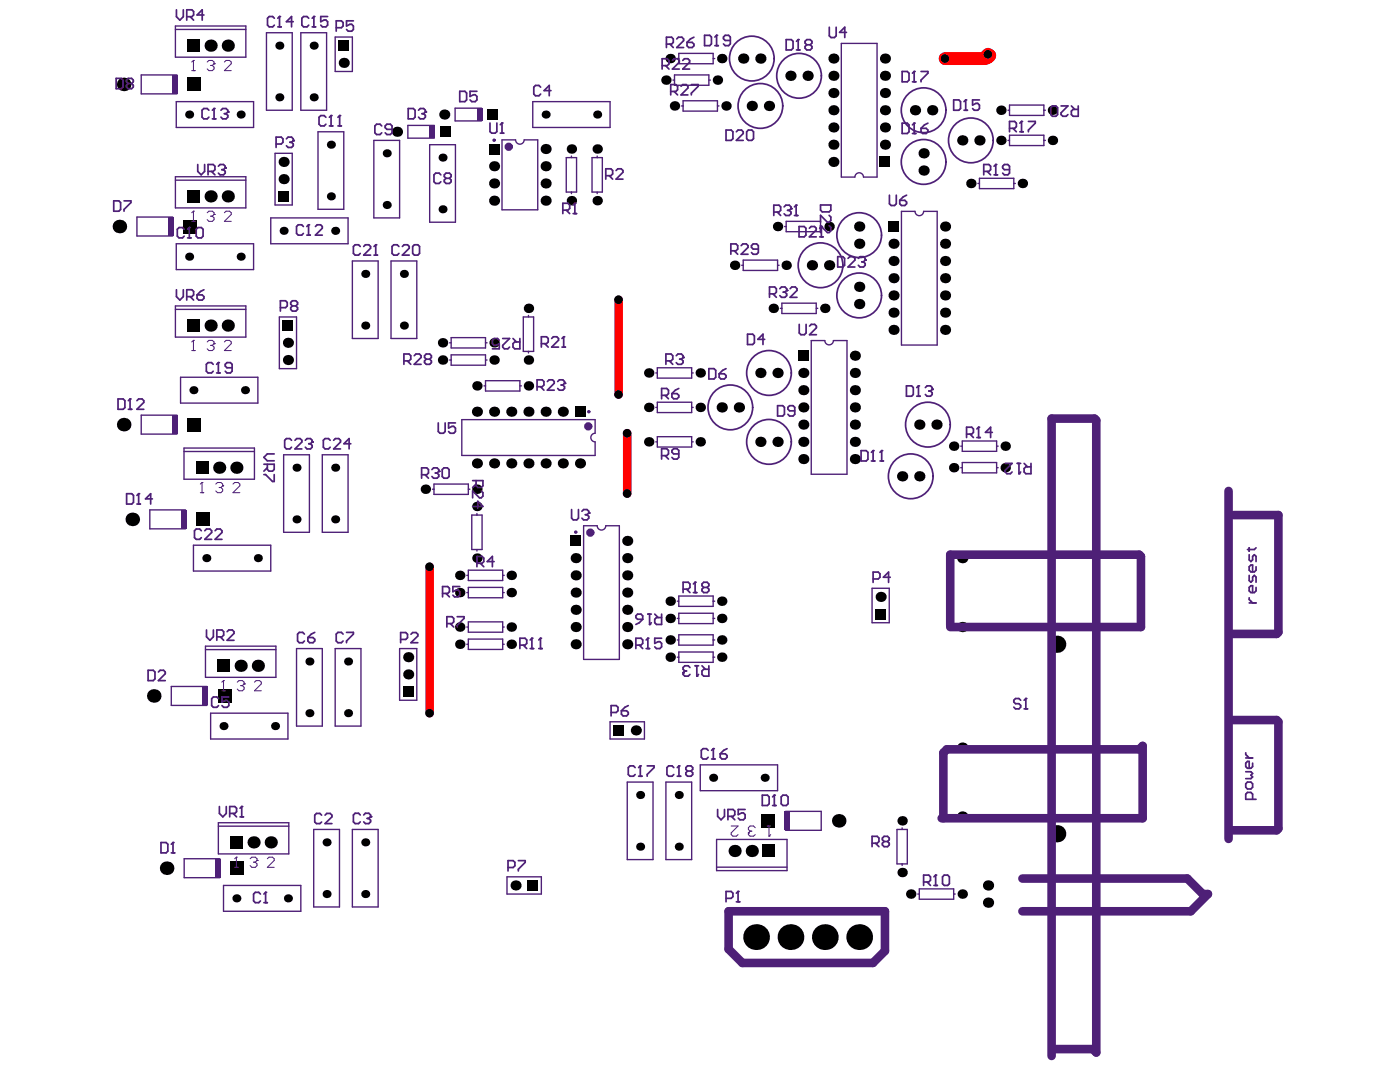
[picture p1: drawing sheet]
<svg xmlns="http://www.w3.org/2000/svg" width="271mm" height="207mm" viewBox="0 0 271 207" stroke-linecap="round" stroke-linejoin="round" font-family="sans-serif">
<path d="M119.7 58v18.3M121.4 83.8v11.6M83.2 109.6v28.3" fill="none" stroke="#f00" stroke-width="1.7"/>
<path d="M182.9 11.3h7.5M191.2 10.5l-.8 .8M191.5 10.8l-.6 .4-.7 .1M191.5 10.7a1.46 1.46 0 0 1-1.1 .6" fill="none" stroke="#f00" stroke-width="2.5"/>
<g fill="#000">
<circle cx="23.9" cy="16.3" r="1.31"/>
<circle cx="40.8" cy="8.8" r="1.18"/>
<circle cx="44.1" cy="8.8" r="1.18"/>
<circle cx="54.1" cy="8.8" r=".78"/>
<circle cx="54.1" cy="18.8" r=".78"/>
<circle cx="60.7" cy="8.8" r=".78"/>
<circle cx="60.7" cy="18.8" r=".78"/>
<circle cx="66.5" cy="12.2" r=".98"/>
<circle cx="128.9" cy="15.5" r=".91"/>
<circle cx="129.7" cy="11.3" r=".91"/>
<circle cx="138.8" cy="15.5" r=".91"/>
<circle cx="139.7" cy="11.3" r=".91"/>
<circle cx="143.8" cy="11.3" r="1"/>
<circle cx="147.2" cy="11.3" r="1"/>
<circle cx="153" cy="14.7" r="1"/>
<circle cx="156.3" cy="14.7" r="1"/>
<circle cx="161.3" cy="18" r=".98"/>
<circle cx="161.3" cy="14.7" r=".98"/>
<circle cx="161.3" cy="11.3" r=".98"/>
<circle cx="171.3" cy="18" r=".98"/>
<circle cx="171.3" cy="11.3" r=".98"/>
<circle cx="171.3" cy="14.7" r=".98"/>
<circle cx="182.9" cy="11.3" r=".83"/>
<circle cx="191.2" cy="10.5" r=".83"/>
<circle cx="36.6" cy="22.1" r=".78"/>
<circle cx="40.8" cy="38" r="1.18"/>
<circle cx="44.1" cy="38" r="1.18"/>
<circle cx="46.6" cy="22.1" r=".78"/>
<circle cx="54.9" cy="31.3" r=".98"/>
<circle cx="54.9" cy="34.6" r=".98"/>
<circle cx="64" cy="38" r=".78"/>
<circle cx="64" cy="28" r=".78"/>
<circle cx="74.8" cy="39.6" r=".78"/>
<circle cx="74.8" cy="29.6" r=".78"/>
<circle cx="76.8" cy="25.5" r=".98"/>
<circle cx="85.6" cy="30.5" r=".78"/>
<circle cx="86" cy="22.1" r=".98"/>
<circle cx="95.6" cy="38.8" r=".98"/>
<circle cx="95.6" cy="35.5" r=".98"/>
<circle cx="95.6" cy="32.1" r=".98"/>
<circle cx="105.6" cy="22.1" r=".78"/>
<circle cx="105.6" cy="38.8" r=".98"/>
<circle cx="105.6" cy="32.1" r=".98"/>
<circle cx="105.6" cy="35.5" r=".98"/>
<circle cx="105.6" cy="28.8" r=".98"/>
<circle cx="110.6" cy="28.8" r=".91"/>
<circle cx="110.6" cy="38.8" r=".91"/>
<circle cx="115.6" cy="28.8" r=".91"/>
<circle cx="115.6" cy="22.1" r=".78"/>
<circle cx="115.6" cy="38.8" r=".91"/>
<circle cx="130.5" cy="20.5" r=".91"/>
<circle cx="140.5" cy="20.5" r=".91"/>
<circle cx="145.5" cy="20.5" r="1"/>
<circle cx="148.8" cy="20.5" r="1"/>
<circle cx="161.3" cy="31.3" r=".98"/>
<circle cx="161.3" cy="28" r=".98"/>
<circle cx="161.3" cy="24.6" r=".98"/>
<circle cx="161.3" cy="21.3" r=".98"/>
<circle cx="171.3" cy="28" r=".98"/>
<circle cx="171.3" cy="21.3" r=".98"/>
<circle cx="171.3" cy="24.6" r=".98"/>
<circle cx="177.1" cy="21.3" r="1"/>
<circle cx="178.7" cy="29.6" r="1"/>
<circle cx="178.7" cy="33" r="1"/>
<circle cx="180.4" cy="21.3" r="1"/>
<circle cx="186.2" cy="27.1" r="1"/>
<circle cx="187.9" cy="35.5" r=".91"/>
<circle cx="189.5" cy="27.1" r="1"/>
<circle cx="193.7" cy="27.1" r=".91"/>
<circle cx="193.7" cy="21.3" r=".91"/>
<circle cx="197.9" cy="35.5" r=".91"/>
<circle cx="203.7" cy="27.1" r=".91"/>
<circle cx="203.7" cy="21.3" r=".91"/>
<circle cx="23.1" cy="43.8" r="1.31"/>
<circle cx="36.6" cy="49.6" r=".78"/>
<circle cx="46.6" cy="49.6" r=".78"/>
<circle cx="54.9" cy="44.6" r=".78"/>
<circle cx="64.9" cy="44.6" r=".78"/>
<circle cx="70.7" cy="53" r=".78"/>
<circle cx="78.2" cy="53" r=".78"/>
<circle cx="85.6" cy="40.5" r=".78"/>
<circle cx="102.3" cy="59.6" r=".91"/>
<circle cx="119.7" cy="58" r=".83"/>
<circle cx="142.2" cy="51.3" r=".91"/>
<circle cx="149.6" cy="59.6" r=".91"/>
<circle cx="150.5" cy="43.8" r=".91"/>
<circle cx="152.1" cy="51.3" r=".91"/>
<circle cx="157.1" cy="51.3" r="1"/>
<circle cx="159.6" cy="59.6" r=".91"/>
<circle cx="160.5" cy="51.3" r="1"/>
<circle cx="160.5" cy="43.8" r=".91"/>
<circle cx="166.3" cy="47.1" r="1"/>
<circle cx="166.3" cy="43.8" r="1"/>
<circle cx="166.3" cy="58.8" r="1"/>
<circle cx="166.3" cy="55.5" r="1"/>
<circle cx="172.9" cy="53.8" r=".98"/>
<circle cx="172.9" cy="47.1" r=".98"/>
<circle cx="172.9" cy="50.5" r=".98"/>
<circle cx="172.9" cy="57.1" r=".98"/>
<circle cx="182.9" cy="47.1" r=".98"/>
<circle cx="182.9" cy="50.5" r=".98"/>
<circle cx="182.9" cy="57.1" r=".98"/>
<circle cx="182.9" cy="53.8" r=".98"/>
<circle cx="182.9" cy="43.8" r=".98"/>
<circle cx="37.4" cy="75.4" r=".78"/>
<circle cx="40.8" cy="63" r="1.18"/>
<circle cx="44.1" cy="63" r="1.18"/>
<circle cx="47.4" cy="75.4" r=".78"/>
<circle cx="55.7" cy="69.6" r=".98"/>
<circle cx="55.7" cy="66.3" r=".98"/>
<circle cx="70.7" cy="63" r=".78"/>
<circle cx="78.2" cy="63" r=".78"/>
<circle cx="85.6" cy="69.6" r=".91"/>
<circle cx="85.6" cy="66.3" r=".91"/>
<circle cx="92.3" cy="79.6" r=".98"/>
<circle cx="92.3" cy="74.6" r=".91"/>
<circle cx="95.6" cy="79.6" r=".98"/>
<circle cx="95.6" cy="69.6" r=".91"/>
<circle cx="95.6" cy="66.3" r=".91"/>
<circle cx="98.9" cy="79.6" r=".98"/>
<circle cx="102.3" cy="79.6" r=".98"/>
<circle cx="102.3" cy="69.6" r=".91"/>
<circle cx="102.3" cy="74.6" r=".91"/>
<circle cx="105.6" cy="79.6" r=".98"/>
<circle cx="108.9" cy="79.6" r=".98"/>
<circle cx="119.7" cy="76.3" r=".83"/>
<circle cx="125.5" cy="78.8" r=".91"/>
<circle cx="125.5" cy="72.1" r=".91"/>
<circle cx="135.5" cy="72.1" r=".91"/>
<circle cx="135.5" cy="78.8" r=".91"/>
<circle cx="139.7" cy="78.8" r="1"/>
<circle cx="143" cy="78.8" r="1"/>
<circle cx="147.2" cy="72.1" r="1"/>
<circle cx="150.5" cy="72.1" r="1"/>
<circle cx="155.5" cy="75.4" r=".98"/>
<circle cx="155.5" cy="78.8" r=".98"/>
<circle cx="155.5" cy="72.1" r=".98"/>
<circle cx="165.4" cy="75.4" r=".98"/>
<circle cx="165.4" cy="72.1" r=".98"/>
<circle cx="165.4" cy="78.8" r=".98"/>
<circle cx="165.4" cy="68.8" r=".98"/>
<circle cx="172.9" cy="60.5" r=".98"/>
<circle cx="172.9" cy="63.8" r=".98"/>
<circle cx="182.9" cy="63.8" r=".98"/>
<circle cx="182.9" cy="60.5" r=".98"/>
<circle cx="23.9" cy="82.1" r="1.31"/>
<circle cx="42.4" cy="90.4" r="1.18"/>
<circle cx="45.7" cy="90.4" r="1.18"/>
<circle cx="57.4" cy="90.4" r=".78"/>
<circle cx="64.9" cy="90.4" r=".78"/>
<circle cx="82.3" cy="94.6" r=".91"/>
<circle cx="92.3" cy="97.9" r=".91"/>
<circle cx="92.3" cy="89.6" r=".98"/>
<circle cx="92.3" cy="94.6" r=".91"/>
<circle cx="95.6" cy="89.6" r=".98"/>
<circle cx="98.9" cy="89.6" r=".98"/>
<circle cx="102.3" cy="89.6" r=".98"/>
<circle cx="105.6" cy="89.6" r=".98"/>
<circle cx="108.9" cy="89.6" r=".98"/>
<circle cx="112.2" cy="89.6" r=".98"/>
<circle cx="121.4" cy="95.4" r=".83"/>
<circle cx="121.4" cy="83.8" r=".83"/>
<circle cx="125.5" cy="85.4" r=".91"/>
<circle cx="135.5" cy="85.4" r=".91"/>
<circle cx="147.2" cy="85.4" r="1"/>
<circle cx="150.5" cy="85.4" r="1"/>
<circle cx="155.5" cy="88.8" r=".98"/>
<circle cx="155.5" cy="85.4" r=".98"/>
<circle cx="155.5" cy="82.1" r=".98"/>
<circle cx="165.4" cy="85.4" r=".98"/>
<circle cx="165.4" cy="82.1" r=".98"/>
<circle cx="165.4" cy="88.8" r=".98"/>
<circle cx="174.6" cy="92.1" r="1"/>
<circle cx="177.9" cy="92.1" r="1"/>
<circle cx="177.9" cy="82.1" r="1"/>
<circle cx="181.2" cy="82.1" r="1"/>
<circle cx="184.6" cy="86.3" r=".91"/>
<circle cx="184.6" cy="90.4" r=".91"/>
<circle cx="194.5" cy="86.3" r=".91"/>
<circle cx="194.5" cy="90.4" r=".91"/>
<circle cx="25.6" cy="100.4" r="1.31"/>
<circle cx="39.9" cy="107.9" r=".78"/>
<circle cx="49.9" cy="107.9" r=".78"/>
<circle cx="57.4" cy="100.4" r=".78"/>
<circle cx="64.9" cy="100.4" r=".78"/>
<circle cx="83.1" cy="109.6" r=".83"/>
<circle cx="89" cy="111.2" r=".91"/>
<circle cx="89" cy="114.6" r=".91"/>
<circle cx="92.3" cy="107.9" r=".91"/>
<circle cx="98.9" cy="111.2" r=".91"/>
<circle cx="98.9" cy="114.6" r=".91"/>
<circle cx="111.4" cy="117.9" r=".98"/>
<circle cx="111.4" cy="111.2" r=".98"/>
<circle cx="111.4" cy="114.6" r=".98"/>
<circle cx="111.4" cy="107.9" r=".98"/>
<circle cx="121.4" cy="114.6" r=".98"/>
<circle cx="121.4" cy="117.9" r=".98"/>
<circle cx="121.4" cy="107.9" r=".98"/>
<circle cx="121.4" cy="111.2" r=".98"/>
<circle cx="121.4" cy="104.6" r=".98"/>
<circle cx="129.7" cy="116.2" r=".91"/>
<circle cx="129.7" cy="119.6" r=".91"/>
<circle cx="139.7" cy="119.6" r=".91"/>
<circle cx="139.7" cy="116.2" r=".91"/>
<circle cx="170.4" cy="115.4" r=".98"/>
<circle cx="186.2" cy="107.9" r="1"/>
<circle cx="29.8" cy="134.6" r="1.31"/>
<circle cx="46.6" cy="128.7" r="1.18"/>
<circle cx="49.9" cy="128.7" r="1.18"/>
<circle cx="59.9" cy="137.9" r=".78"/>
<circle cx="59.9" cy="127.9" r=".78"/>
<circle cx="67.4" cy="127.9" r=".78"/>
<circle cx="67.4" cy="137.9" r=".78"/>
<circle cx="79" cy="127.1" r=".98"/>
<circle cx="79" cy="130.4" r=".98"/>
<circle cx="83.1" cy="137.9" r=".83"/>
<circle cx="89" cy="121.2" r=".91"/>
<circle cx="89" cy="124.6" r=".91"/>
<circle cx="98.9" cy="121.2" r=".91"/>
<circle cx="98.9" cy="124.6" r=".91"/>
<circle cx="111.4" cy="124.6" r=".98"/>
<circle cx="111.4" cy="121.2" r=".98"/>
<circle cx="121.4" cy="121.2" r=".98"/>
<circle cx="121.4" cy="124.6" r=".98"/>
<circle cx="129.7" cy="127.1" r=".91"/>
<circle cx="129.7" cy="123.7" r=".91"/>
<circle cx="139.7" cy="123.7" r=".91"/>
<circle cx="139.7" cy="127.1" r=".91"/>
<circle cx="186.2" cy="121.2" r="1"/>
<circle cx="204.5" cy="124.6" r="1.66"/>
<circle cx="43.3" cy="140.4" r=".78"/>
<circle cx="53.2" cy="140.4" r=".78"/>
<circle cx="123.1" cy="141.2" r=".98"/>
<circle cx="123.9" cy="153.7" r=".78"/>
<circle cx="131.4" cy="153.7" r=".78"/>
<circle cx="138" cy="150.4" r=".78"/>
<circle cx="148" cy="150.4" r=".78"/>
<circle cx="162.3" cy="158.7" r="1.31"/>
<circle cx="174.6" cy="158.7" r=".91"/>
<circle cx="186.2" cy="157.9" r="1"/>
<circle cx="186.2" cy="144.6" r="1"/>
<circle cx="32.3" cy="167.9" r="1.31"/>
<circle cx="45.7" cy="173.7" r=".78"/>
<circle cx="49.1" cy="162.9" r="1.18"/>
<circle cx="52.4" cy="162.9" r="1.18"/>
<circle cx="55.7" cy="173.7" r=".78"/>
<circle cx="63.2" cy="162.9" r=".78"/>
<circle cx="63.2" cy="172.9" r=".78"/>
<circle cx="70.7" cy="162.9" r=".78"/>
<circle cx="70.7" cy="172.9" r=".78"/>
<circle cx="99.8" cy="171.2" r=".98"/>
<circle cx="123.9" cy="163.7" r=".78"/>
<circle cx="131.4" cy="163.7" r=".78"/>
<circle cx="142.2" cy="164.5" r="1.18"/>
<circle cx="145.5" cy="164.5" r="1.18"/>
<circle cx="174.6" cy="168.7" r=".91"/>
<circle cx="176.2" cy="172.9" r=".91"/>
<circle cx="186.2" cy="172.9" r=".91"/>
<circle cx="191.2" cy="171.2" r="1"/>
<circle cx="191.2" cy="174.5" r="1"/>
<circle cx="204.5" cy="161.2" r="1.66"/>
<circle cx="146.3" cy="181.2" r="2.49"/>
<circle cx="153" cy="181.2" r="2.49"/>
<circle cx="159.6" cy="181.2" r="2.49"/>
<circle cx="166.3" cy="181.2" r="2.49"/>
</g>
<g fill="#000">
<path d="M36.3 7.7h2.3v2.3h-2.3z" fill-rule="evenodd"/>
<path d="M36.3 15h2.6v2.6h-2.6z" fill-rule="evenodd"/>
<path d="M65.5 7.8h2v2h-2z" fill-rule="evenodd"/>
<path d="M36.3 36.8h2.3v2.3h-2.3z" fill-rule="evenodd"/>
<path d="M53.9 37h2v2h-2z" fill-rule="evenodd"/>
<path d="M85.1 24.5h2v2h-2z" fill-rule="evenodd"/>
<path d="M94.3 21.1h2v2h-2z" fill-rule="evenodd"/>
<path d="M94.6 27.8h2v2h-2z" fill-rule="evenodd"/>
<path d="M170.3 30.3h2v2h-2z" fill-rule="evenodd"/>
<path d="M35.5 42.5h2.6v2.6h-2.6z" fill-rule="evenodd"/>
<path d="M171.9 42.8h2v2h-2z" fill-rule="evenodd"/>
<path d="M36.3 61.8h2.3v2.3h-2.3z" fill-rule="evenodd"/>
<path d="M54.7 62h2v2h-2z" fill-rule="evenodd"/>
<path d="M111.2 78.6h2v2h-2z" fill-rule="evenodd"/>
<path d="M154.5 67.8h2v2h-2z" fill-rule="evenodd"/>
<path d="M36.3 80.8h2.6v2.6h-2.6z" fill-rule="evenodd"/>
<path d="M37.9 89.3h2.4v2.3h-2.4z" fill-rule="evenodd"/>
<path d="M38 99.1h2.6v2.6h-2.6z" fill-rule="evenodd"/>
<path d="M110.4 103.6h2v2h-2z" fill-rule="evenodd"/>
<path d="M169.4 117.7h2v2h-2z" fill-rule="evenodd"/>
<path d="M42.1 127.6h2.3v2.3h-2.3z" fill-rule="evenodd"/>
<path d="M42.2 133.3h2.6v2.6h-2.6z" fill-rule="evenodd"/>
<path d="M78 132.7h2v2h-2z" fill-rule="evenodd"/>
<path d="M118.7 140.2h2v2h-2z" fill-rule="evenodd"/>
<path d="M44.6 161.7h2.3v2.3h-2.3z" fill-rule="evenodd"/>
<path d="M44.7 166.6h2.5v2.6h-2.5z" fill-rule="evenodd"/>
<path d="M102.1 170.2h2v2h-2z" fill-rule="evenodd"/>
<path d="M147.3 157.4h2.6v2.6h-2.6z" fill-rule="evenodd"/>
<path d="M147.7 163.4h2.3v2.3h-2.3z" fill-rule="evenodd"/>
</g>
<g fill="none" stroke="#4e2077" stroke-width=".27">
<path d="M33.9 5h13.7v6.1h-13.7zM33.9 5.7h13.7M34.1 19.7h15v4.9h-15zM34.2 14.5h-6.9v3.7h6.9M51.6 6.3h5v15h-5zM58.2 6.3h5v15h-5zM64.9 7.2h3.3v6.6h-3.3zM103.1 19.7h15v4.9h-15zM130.2 15.5h.3M130.5 14.5h6.7v2h-6.7zM131.1 11.3h.3M131.4 10.3h6.6v2h-6.6z"/>
<path d="M132.2 19.5h6.6v2h-6.6zM137.2 15.5h.3M138 11.3h.3M33.9 34.2h13.7v6h-13.7zM33.9 34.8h13.7M53.2 29.6h3.4v10h-3.4zM61.5 25.5h5v15h-5zM72.3 27.1h5v15h-5zM83.2 28h4.9v15h-4.9zM84.1 24.2h-5.2v2.5h5.2M93.2 20.9h-5.1v2.5h5.1M99.8 27h-2.6v13.6h6.9v-13.6h-2.7"/>
<path d="M109.6 30.5h2v6.6h-2zM110.6 30.2v.3M110.6 37.1v.3M114.6 30.5h2v6.6h-2zM115.6 30.2v.3M115.6 37.1v.3M131.9 20.5h.3M138.8 20.5h.3M165.4 34.2h-2.6v-25.8h6.9v25.8h-2.6M189.2 35.5h.3M189.5 34.5h6.7v2h-6.7zM195.1 21.3h.3"/>
<path d="M195.1 27.1h.3M195.4 20.3h6.6v2h-6.6zM195.4 26.1h6.6v2h-6.6zM196.2 35.5h.3M202 21.3h.3M202 27.1h.3M33.4 42h-6.9v3.6h6.9M33.9 59.2h13.7v6h-13.7zM33.9 59.8h13.7M34.1 47.1h15v5h-15zM52.4 42.1h15v5h-15zM68.2 50.5h5v14.9h-5z"/>
<path d="M75.7 50.5h5v14.9h-5zM143.5 51.3h.3M143.8 50.3h6.7v2h-6.7zM150.5 51.3h.3M151 59.6h.3M151.3 58.6h6.7v2h-6.7zM151.8 43.8h.3M152.1 42.8h6.7v2h-6.7zM158 59.6h.3M158.8 43.8h.3M177.1 40.9h-2.6v25.8h6.9v-25.8h-2.7M34.9 72.9h15v5h-15z"/>
<path d="M54.1 61.3h3.3v10h-3.3zM87 69.6h.3M87 66.3h.3M87.3 65.3h6.7v2h-6.7zM87.3 68.6h6.7v2h-6.7zM93.7 74.6h.3M94 69.6h.3M94 66.3h.3M94 73.6h6.6v2h-6.6zM100.6 74.6h.3M101.3 61.3h2v6.6h-2zM102.3 61v.3"/>
<path d="M102.3 67.9v.3M126.9 78.8h.3M126.9 72.1h.3M127.2 71.1h6.7v2h-6.7zM127.2 77.8h6.7v2h-6.7zM133.9 78.8h.3M133.9 72.1h.3M159.6 65.8h-2.6v25.9h6.9v-25.9h-2.6M34.2 80.3h-6.9v3.6h6.9M35.6 86.6h13.6v6.1h-13.6zM35.6 87.3h13.6M35.9 98.6h-6.9v3.7h6.9"/>
<path d="M54.9 87.9h5v15h-5zM62.4 87.9h5v15h-5zM83.7 94.6h.3M84 93.6h6.6v2h-6.6zM90.6 94.6h.3M91.3 99.6h2v6.7h-2zM92.3 99.3v.3M115.2 83.8v-2.7h-25.8v7h25.8v-2.7M126.9 85.4h.3M127.2 84.4h6.7v2h-6.7zM133.9 85.4h.3M185.9 90.4h.3"/>
<path d="M185.9 86.3h.3M186.2 85.3h6.7v2h-6.7zM186.2 89.4h6.7v2h-6.7zM192.9 90.4h.3M192.9 86.3h.3M37.4 105.4h15v5h-15zM90.3 114.6h.3M90.3 111.2h.3M90.6 110.2h6.7v2h-6.7zM90.6 113.6h6.7v2h-6.7zM92.3 106.3v.3M97.3 114.6h.3"/>
<path d="M97.3 111.2h.3M115.6 101.7h-2.7v25.8h7v-25.8h-2.7M131.1 119.6h.3M131.1 116.2h.3M131.4 115.2h6.6v2h-6.6zM131.4 118.6h6.6v2h-6.6zM138 119.6h.3M138 116.2h.3M168.8 113.7h3.3v6.7h-3.3zM39.8 124.9h13.6v6.1h-13.6zM39.8 125.6h13.6M40.1 132.7h-7v3.7h7"/>
<path d="M40.8 137.9h14.9v5h-14.9zM57.4 125.4h5v15h-5zM64.9 125.4h5v15h-5zM77.3 125.4h3.4v10h-3.4zM90.3 124.6h.3M90.3 121.2h.3M90.6 120.2h6.7v2h-6.7zM90.6 123.6h6.7v2h-6.7zM97.3 124.6h.3M97.3 121.2h.3M118.1 139.6h6.6v3.3h-6.6zM131.1 127.1h.3"/>
<path d="M131.1 123.7h.3M131.4 122.7h6.6v2h-6.6zM131.4 126.1h6.6v2h-6.6zM138 127.1h.3M138 123.7h.3M42.3 159.1h13.6v6h-13.6zM42.3 159.7h13.6M121.4 151.2h5v15h-5zM128.9 151.2h5v15h-5zM135.5 147.9h15v5h-15zM152 156.9h6.9v3.6h-6.9M42.6 166h-7v3.7h7"/>
<path d="M43.3 171.2h14.9v5h-14.9zM60.7 160.4h5v15h-5zM68.2 160.4h5v15h-5zM98.1 169.5h6.7v3.4h-6.7zM138.7 162.3h13.6v6h-13.6zM138.7 167.7h13.6M173.6 160.4h2v6.6h-2zM174.6 160.1v.3M174.6 167v.3M177.6 172.9h.3M177.9 171.9h6.7v2h-6.7zM184.6 172.9h.3"/>
</g>
<path d="M237.8 94.9v67.3M238.8 99.6h8.6v22.6l-.3 .4h-9M183.9 120.9v-13.6h36.6l.3 .3v13.6h-36.9M238.4 139.2h8.7l.3 .4v20.6l-.3 .3h-8.7M182.2 158.2h38.9v-14l-.6 .7h-37.3l-.6 .7v12.6M141 176.2h30.3v7.7l-2.4 2.3h-25.2l-2.7-2.7zM197.9 169.9h31.9l3 3h1l-3.4 3.3h-32.5M204.2 202.8h7.3l.7 .7v-122.2l-.4-.4h-8.3v123.3" fill="none" stroke="#4e2077" stroke-width="1.7"/>
<g fill="#4e2077">
<path d="M33.3 80.3h1.1v3.6h-1.1z" fill-rule="evenodd"/>
<path d="M39.2 132.7h1v3.7h-1z" fill-rule="evenodd"/>
<path d="M41.7 166h1v3.7h-1z" fill-rule="evenodd"/>
<path d="M92.3 20.9h1v2.5h-1z" fill-rule="evenodd"/>
<path d="M33.3 14.5h1.1v3.7h-1.1z" fill-rule="evenodd"/>
<path d="M32.5 42h1v3.6h-1z" fill-rule="evenodd"/>
<path d="M151.9 156.9h1v3.6h-1z" fill-rule="evenodd"/>
<path d="M35 98.6h1v3.7h-1z" fill-rule="evenodd"/>
<path d="M83.1 24.2h1.1v2.5h-1.1z" fill-rule="evenodd"/>
</g>
<g fill="none" stroke="#4e2077" stroke-width=".2">
<path d="M37.1 13.7h.7M37.4 11.7h.1M37.4 11.7v2M37.4 11.7l-.3 .3M37.1 42.8h.7M37.4 40.8h.1M37.4 40.8v2M37.4 40.8l-.3 .3M40.1 41.1l.3-.3h.7l.3 .3v.4M40.8 41.8h.3M41.1 41.8l.3 .3v.4l-.3 .3h-.7l-.3-.3M41.4 41.5h.1"/>
<path d="M41.4 41.5l-.3 .3M37.1 67.8h.7M37.4 65.8h.1M37.4 65.8v2M37.4 65.8l-.3 .3M38.8 95.3h.6M39.1 93.3h.1M39.1 93.3v2M39.1 93.3l-.3 .3M41.8 93.6l.3-.3h.7l.3 .3v.3M42.4 94.3h.4M42.8 94.3l.3 .3v.3l-.3 .4h-.7l-.3-.4"/>
<path d="M43.1 93.9h.1M43.1 93.9l-.3 .4M49.2 131.9l.4-.3h.6l.4 .3v.3l-1.4 1.4h1.4M148.5 159.7h.7M148.8 159.7v2M51.7 166l.4-.3h.6l.4 .3v.4l-1.4 1.3h1.4M144.8 161h.1M144.8 161v.4l.4 .3h.6l.4-.3M145.2 160.7l-.4 .3M145.2 160.7h.3M146.2 160l-.4-.3h-.6l-.4 .3v.4l.4 .3M148.8 161.7h.1"/>
<path d="M149.2 161.4l-.4 .3"/>
</g>
<path d="M58.7 43.8l-.3-.3h-.7l-.3 .3v1.3l.3 .4h.7l.3-.4M59.4 45.5h.6M59.7 43.5v2" fill="none" stroke="#4e2077" stroke-width=".33"/>
<circle cx="59.7" cy="43.5" r=".17" fill="#4e2077"/>
<path d="M59.7 43.5l-.3 .3M61 43.8l.4-.3h.6l.4 .3v.3l-1.4 1.4h1.4M100.6 124.7h1l.3-.3v-.7l-.3-.3h-1v2M101.3 124.7l.6 .7M102.6 125.4h.7M102.9 123.4v2" fill="none" stroke="#4e2077" stroke-width=".33"/>
<circle cx="102.9" cy="123.4" r=".17" fill="#4e2077"/>
<path d="M102.9 123.4l-.3 .3M104.3 125.4h.6M104.6 123.4v2" fill="none" stroke="#4e2077" stroke-width=".33"/>
<circle cx="104.6" cy="123.4" r=".17" fill="#4e2077"/>
<path d="M104.6 123.4l-.3 .3M123.1 124.7h.9l.4-.3v-.7l-.4-.3h-.9v2M123.7 124.7l.7 .7M125 125.4h.7M125.4 123.4v2" fill="none" stroke="#4e2077" stroke-width=".33"/>
<circle cx="125.4" cy="123.4" r=".17" fill="#4e2077"/>
<path d="M24.5 95.5h1l.3 .3v1.3l-.3 .4h-1zM26.5 97.5h.7M26.8 95.5v2M28.7 129.6h1l.3 .3v1.4l-.3 .3h-1zM30.7 129.9l.3-.3h.7l.3 .3v.4l-1.3 1.3h1.3M125.4 123.4l-.4 .3M128 123.4h-1.3v1l.7-.3h.3l.3 .3v.7l-.3 .3h-.7l-.3-.3" fill="none" stroke="#4e2077" stroke-width=".33"/>
<circle cx="26.8" cy="95.5" r=".17" fill="#4e2077"/>
<path d="M38.3 31.8v1.3l.6 .7 .7-.7v-1.3M40.3 33.1h1l.3-.3v-.7l-.3-.3h-1v2M40.9 33.1l.7 .7M42.3 32.1l.3-.3h.7l.3 .3v.4M26.8 95.5l-.3 .3M29.5 96.5h-1.3l1-1v2M39 102.6l-.4-.3h-.6l-.4 .3v1.4l.4 .3h.6l.4-.3M39.6 102.6l.4-.3h.6l.4 .3v.4l-1.4 1.3h1.4M41.6 102.6l.4-.3h.6l.4 .3v.4l-1.4 1.3h1.4M42.3 135.1l-.3-.3h-.7l-.3 .3v1.3l.3 .4h.7l.3-.4M44.3 134.8h-1.3v1l.6-.4h.4l.3 .4v.6l-.3 .4h-.7l-.3-.4" fill="none" stroke="#4e2077" stroke-width=".33"/>
<path d="M40.1 66.1l.3-.3h.7l.3 .3v.3M40.8 66.8h.3M41.1 66.8l.3 .3v.3l-.3 .4h-.7l-.3-.4M41.4 66.4h.1M41.4 66.4l-.3 .4" fill="none" stroke="#4e2077" stroke-width=".2"/>
<circle cx="43.6" cy="32.5" r=".17" fill="#4e2077"/>
<path d="M40.4 21.3l-.3-.3h-.7l-.3 .3v1.3l.3 .4h.7l.3-.4M41.1 23h.7M41.4 21v2M42.9 32.8h.4M43.3 32.8l.3 .3v.4l-.3 .3h-.7l-.3-.3M43.6 32.5l-.3 .3" fill="none" stroke="#4e2077" stroke-width=".33"/>
<circle cx="41.4" cy="21" r=".17" fill="#4e2077"/>
<path d="M41.4 21l-.3 .3M42.8 21.3l.3-.3h.7l.3 .3v.3" fill="none" stroke="#4e2077" stroke-width=".33"/>
<circle cx="44.1" cy="21.6" r=".17" fill="#4e2077"/>
<path d="M43.4 22h.4M43.8 22l.3 .3v.3l-.3 .4h-.7l-.3-.4M44.1 21.6l-.3 .4M50.4 172.9l-.3-.4h-.7l-.3 .4v1.3l.3 .3h.7l.3-.3M51.1 174.5h.6M51.4 172.5v2" fill="none" stroke="#4e2077" stroke-width=".33"/>
<g fill="none" stroke="#4e2077" stroke-width=".2">
<path d="M40.1 12l.3-.3h.7l.3 .3v.3M40.8 12.7h.3M41.1 12.7l.3 .3v.3l-.3 .4h-.7l-.3-.4M41.4 12.3h.1M41.4 12.3l-.3 .4M45.4 167.7h.7M45.7 165.7h.1M45.7 165.7v2M45.7 165.7l-.3 .3M48.4 166l.3-.3h.7l.3 .3v.4M49.1 166.7h.3M49.4 166.7l.3 .3v.4l-.3 .3h-.7l-.3-.3"/>
<path d="M49.7 166.4h.1M49.7 166.4l-.3 .3"/>
</g>
<circle cx="51.4" cy="172.5" r=".17" fill="#4e2077"/>
<path d="M58.9 122.6l-.3-.3h-.7l-.3 .3v1.3l.3 .4h.7l.3-.4M59.6 123.3h1l.3 .3v.3l-.3 .4h-.7l-.3-.4zM60.9 122.3l-.7 .3-.6 .7M62.2 157.6l-.3-.3h-.7l-.3 .3v1.3l.3 .3h.7l.3-.3M62.9 157.6l.3-.3h.7l.3 .3v.3l-1.3 1.3h1.3M69.7 157.6l-.3-.4h-.7l-.3 .4v1.3l.3 .3h.7l.3-.3M70.4 157.6l.3-.4h.7l.3 .4v.3M51.4 172.5l-.3 .4" fill="none" stroke="#4e2077" stroke-width=".33"/>
<path d="M45.1 93.6l.3-.3h.7l.3 .3v.3l-1.3 1.4h1.3" fill="none" stroke="#4e2077" stroke-width=".2"/>
<circle cx="71.7" cy="157.9" r=".17" fill="#4e2077"/>
<path d="M81.6 91.8h1l.3-.3v-.7l-.3-.3h-1v2M82.3 91.8l.6 .7M83.6 90.8l.3-.3h.7l.3 .3v.3M77.5 123.6h1l.4-.3v-.7l-.4-.3h-1v2M79.5 122.6l.4-.3h.6l.4 .3v.4l-1.4 1.3h1.4M71.1 158.2h.3M71.4 158.2l.3 .4v.3l-.3 .3h-.7l-.3-.3M71.7 157.9l-.3 .3" fill="none" stroke="#4e2077" stroke-width=".33"/>
<circle cx="84.9" cy="91.1" r=".17" fill="#4e2077"/>
<path d="M79 21h1l.3 .3v1.3l-.3 .4h-1zM81 21.3l.3-.3h.7l.3 .3v.3M84.3 91.5h.3M84.6 91.5l.3 .3v.3l-.3 .4h-.7l-.3-.4M84.9 91.1l-.3 .4M85.9 90.5h.7l.3 .3v1.3l-.3 .4h-.7l-.3-.4v-1.3z" fill="none" stroke="#4e2077" stroke-width=".33"/>
<circle cx="82.3" cy="21.6" r=".17" fill="#4e2077"/>
<g fill="none" stroke="#4e2077" stroke-width=".33">
<path d="M89 17.7h1l.3 .3v1.3l-.3 .4h-1zM92.3 17.7h-1.3v1l.6-.4h.4l.3 .4v.6l-.3 .4h-.7l-.3-.4M104.6 16.9l-.3-.4h-.7l-.3 .4v1.3l.3 .3h.7l.3-.3M106.6 17.5h-1.3l1-1v2M81.7 22h.3M82 22l.3 .3v.3l-.3 .4h-.7l-.3-.4M82.3 21.6l-.3 .4M111.2 39.3v2M108.9 40.6h1l.4-.3v-.7l-.4-.3h-1v2M109.6 40.6l.7 .7M110.9 41.3h.7M91.5 92.9h2v1l-.4 .4h-.6l-.4-.4v-1"/>
<path d="M91.5 97.9h2l-1-1v1.4M92.1 93.6l-.6 .7M93.1 94.9l.4 .4v.6l-.4 .4h-.3l-1.3-1.4v1.4M92.3 108.9h1l.3-.3v-.7l-.3-.3h-1v2M93 108.9l.6 .7M95.6 108.6h-1.3l1-1v2M98.3 167.7h1l.3-.3v-.7l-.3-.3h-1v2M100.3 166.4h1.3v.3l-1.3 1.4v.3"/>
</g>
<circle cx="111.2" cy="39.3" r=".17" fill="#4e2077"/>
<path d="M111.2 39.3l-.3 .3M122.9 148.4l-.3-.3h-.7l-.3 .3v1.4l.3 .3h.7l.3-.3M123.6 150.1h.6M123.9 148.1v2" fill="none" stroke="#4e2077" stroke-width=".33"/>
<circle cx="123.9" cy="148.1" r=".17" fill="#4e2077"/>
<path d="M125.4 118.7h.6M125.7 118.7v2M126.7 118.7l.7 .7M128 118.7v2h-1l-.3-.3v-.7l.3-.3h1M123.9 148.1l-.3 .3M125.2 148.1h1.4v.3l-1.4 1.4v.3" fill="none" stroke="#4e2077" stroke-width=".33"/>
<circle cx="125.7" cy="120.7" r=".17" fill="#4e2077"/>
<path d="M123.4 118.7h.6l.4 .4v.6h-1l-.3-.3v-.3zM124.4 119.7l-.7 .7-.6 .3M126 120.4l-.3 .3M134.5 128.7h.7M134.9 128.7v2M135.9 128.7l.6 .7M137.2 128.7v2h-1l-.3-.3v-.7l.3-.3h1" fill="none" stroke="#4e2077" stroke-width=".33"/>
<circle cx="134.9" cy="130.7" r=".17" fill="#4e2077"/>
<path d="M132.2 130.1v.3l.3 .3h.7l.3-.3M135.2 130.4l-.3 .3" fill="none" stroke="#4e2077" stroke-width=".33"/>
<circle cx="132.2" cy="130.1" r=".17" fill="#4e2077"/>
<path d="M132.2 113.9h1l.3-.3v-.7l-.3-.3h-1v2M132.9 113.9l.6 .7M134.2 114.6h.7M134.5 112.6v2M132.5 129.7l-.3 .4M132.5 129.7h.4M133.5 129.1l-.3-.4h-.7l-.3 .4v.3l.3 .3" fill="none" stroke="#4e2077" stroke-width=".33"/>
<circle cx="134.5" cy="112.6" r=".17" fill="#4e2077"/>
<g fill="none" stroke="#4e2077" stroke-width=".33">
<path d="M158.8 39.6h2v1l-.3 .4h-1.4l-.3-.4zM154.6 43.8h1l.4 .3v1.4l-.4 .3h-1zM156.6 44.1l.4-.3h.6l.4 .3v.4l-1.4 1.3h1.4M158.6 45.8h.7M159 43.8v2M160.5 41.6l.3 .4v.6l-.3 .4h-.4l-1.3-1.4v1.4M160.5 43.6l.3 .4v.6l-.3 .4h-.4l-1.3-1.4v1.4M144.7 64.6h1l.3 .3v1.4l-.3 .3h-1zM148 65.6h-1.3l1-1v2M154.7 62.7v1.7l.3 .3h.7l.3-.3v-1.7M156.7 63.1l.3-.4h.7l.3 .4v.3l-1.3 1.3h1.3M134.5 112.6l-.3 .3"/>
<path d="M136.2 113.6l-.3-.4v-.3l.3-.3h.6l.4 .3v.3l-.4 .4M136.2 113.6l-.3 .3v.3l.3 .4h.6l.4-.4v-.3l-.4-.3M136.2 113.6h.6"/>
</g>
<path d="M141.5 159.7h1.3l-1.3 1.3v.4l.3 .3h.7l.3-.3" fill="none" stroke="#4e2077" stroke-width=".2"/>
<circle cx="159" cy="43.8" r=".17" fill="#4e2077"/>
<path d="M152.1 7.7h1l.4 .3v1.3l-.4 .4h-1zM154.1 9.7h.7M154.5 7.7v2M159 43.8l-.4 .3" fill="none" stroke="#4e2077" stroke-width=".33"/>
<circle cx="154.5" cy="7.7" r=".17" fill="#4e2077"/>
<path d="M154.5 7.7l-.4 .3M156.1 8.7l-.3-.4v-.3l.3-.3h.7l.3 .3v.3l-.3 .4M156.1 8.7l-.3 .3v.3l.3 .4h.7l.3-.4v-.3l-.3-.3M156.1 8.7h.7M166.6 87.1h1l.4 .4v1.3l-.4 .3h-1zM168.6 89.1h.7M169 87.1v2M168.8 163h1l.3-.3v-.7l-.3-.3h-1v2M169.4 163l.7 .7M171.1 162.7l-.3-.3v-.4l.3-.3h.7l.3 .3v.4l-.3 .3M171.1 162.7l-.3 .3v.4l.3 .3h.7l.3-.3v-.4l-.3-.3M171.1 162.7h.7" fill="none" stroke="#4e2077" stroke-width=".33"/>
<circle cx="169" cy="87.1" r=".17" fill="#4e2077"/>
<path d="M169 87.1l-.4 .4M170.3 89.1h.7M170.6 87.1v2" fill="none" stroke="#4e2077" stroke-width=".33"/>
<circle cx="170.6" cy="87.1" r=".17" fill="#4e2077"/>
<path d="M162.1 49.6h1l.3 .4v1.3l-.3 .3h-1zM164.1 50l.3-.4h.7l.3 .4v.3l-1.3 1.3h1.3M166.1 50l.3-.4h.7l.3 .4v.3M170.6 87.1l-.3 .4" fill="none" stroke="#4e2077" stroke-width=".33"/>
<circle cx="167.4" cy="50.3" r=".17" fill="#4e2077"/>
<path d="M166.8 50.6h.3M167.1 50.6l.3 .4v.3l-.3 .3h-.7l-.3-.3M167.4 50.3l-.3 .3M175.4 74.6h1l.3 .3v1.4l-.3 .3h-1zM177.4 76.6h.7M177.7 74.6v2" fill="none" stroke="#4e2077" stroke-width=".33"/>
<circle cx="177.7" cy="74.6" r=".17" fill="#4e2077"/>
<path d="M177.7 74.6l-.3 .3M179.1 74.9l.3-.3h.7l.3 .3v.4" fill="none" stroke="#4e2077" stroke-width=".33"/>
<circle cx="180.4" cy="75.3" r=".17" fill="#4e2077"/>
<path d="M179.7 75.6h.4M180.1 75.6l.3 .3v.4l-.3 .3h-.7l-.3-.3M180.4 75.3l-.3 .3M187.1 83.9h1l.3-.3v-.7l-.3-.3h-1v2M187.7 83.9l.7 .7M189 84.6h.7M189.4 82.6v2" fill="none" stroke="#4e2077" stroke-width=".33"/>
<circle cx="189.4" cy="82.6" r=".17" fill="#4e2077"/>
<path d="M184.6 19.3h1l.3 .4v1.3l-.3 .3h-1zM186.9 19.3v2M186.6 21.3h.6M189.4 82.6l-.4 .3M192 83.6h-1.3l1-1v2" fill="none" stroke="#4e2077" stroke-width=".33"/>
<circle cx="186.9" cy="19.3" r=".17" fill="#4e2077"/>
<path d="M186.9 19.3l-.3 .4M189.5 19.3h-1.3v1l.7-.3h.3l.3 .3v.7l-.3 .3h-.7l-.3-.3M197.5 135.4l-.3-.3h-.7l-.3 .3v.3l.3 .4h.7l.3 .3v.3l-.3 .4h-.7l-.3-.4M198.2 137.1h.7M198.5 135.1v2" fill="none" stroke="#4e2077" stroke-width=".33"/>
<circle cx="198.5" cy="135.1" r=".17" fill="#4e2077"/>
<path d="M195.4 24.8h1l.3-.3v-.7l-.3-.3h-1v2M196 24.8l.7 .7M197.4 25.5h.6M197.7 23.5v2M198.5 135.1l-.3 .3" fill="none" stroke="#4e2077" stroke-width=".33"/>
<circle cx="197.7" cy="23.5" r=".17" fill="#4e2077"/>
<path d="M59.7 3.5l-.3-.3h-.7l-.3 .3v1.4l.3 .3h.7l.3-.3M60.4 5.2h.7M60.7 3.2v2M197.7 23.5l-.3 .3M199 23.5h1.4v.3l-1.4 1.3v.4M51.1 89.8h2v1l-.4 .3h-.6l-.4-.3v-1M51.1 91.8h.3l1.3 1.3h.4v-1.3M51.7 90.4l-.6 .7M53.1 87.8h-1.4l-.6 .6 .6 .7h1.4" fill="none" stroke="#4e2077" stroke-width=".33"/>
<path d="M42.9 133.6h.7M43.3 131.6h.1M43.3 131.6v2M43.3 131.6l-.4 .3M45.9 131.9l.3-.3h.7l.3 .3v.3M46.6 132.6h.3M46.9 132.6l.3 .3v.3l-.3 .4h-.7l-.3-.4M47.2 132.2h.1M47.2 132.2l-.3 .4" fill="none" stroke="#4e2077" stroke-width=".2"/>
<circle cx="60.7" cy="3.2" r=".17" fill="#4e2077"/>
<path d="M60.7 3.2l-.3 .3M63.4 3.2h-1.3v1l.6-.3h.4l.3 .3v.7l-.3 .3h-.7l-.3-.3M69.7 47.7l-.3-.4h-.7l-.3 .4v1.3l.3 .3h.7l.3-.3M70.4 47.7l.3-.4h.7l.3 .4v.3l-1.3 1.3h1.3M72.4 49.3h.6M72.7 47.3v2" fill="none" stroke="#4e2077" stroke-width=".33"/>
<circle cx="72.7" cy="47.3" r=".17" fill="#4e2077"/>
<path d="M73.9 24.3l-.4-.3h-.6l-.4 .3v1.4l.4 .3h.6l.4-.3M75.9 25h-1l-.4-.3v-.4l.4-.3h.6l.4 .3v1.4l-.4 .3h-.6l-.4-.3M94.8 23.8v1.6l.4 .3h.6l.4-.3v-1.6M96.8 25.7h.7M97.2 23.8v1.9M72.7 47.3l-.3 .4M78.2 69.8h1l.3-.4v-.6l-.3-.4h-1v2M78.8 69.8l.7 .6M80.2 68.8l.3-.4h.7l.3 .4v.3l-1.3 1.3h1.3M82.5 69.4l-.3-.3v-.3l.3-.4h.7l.3 .4v.3l-.3 .3M82.5 69.4l-.3 .4v.3l.3 .3h.7l.3-.3v-.3l-.3-.4M82.5 69.4h.7" fill="none" stroke="#4e2077" stroke-width=".33"/>
<circle cx="97.2" cy="23.8" r=".17" fill="#4e2077"/>
<path d="M97.2 23.8l-.4 .3M110.6 98.5v1.7l.3 .3h.7l.3-.3v-1.7M112.6 98.9l.3-.4h.7l.3 .4v.3" fill="none" stroke="#4e2077" stroke-width=".33"/>
<circle cx="113.9" cy="99.2" r=".17" fill="#4e2077"/>
<path d="M174.6 13.8h1l.3 .4v1.3l-.3 .3h-1zM176.6 15.8h.6M176.9 13.8v2M141.4 48.5h1l.4-.3v-.7l-.4-.3h-1v2M142.1 48.5l.7 .7M143.4 47.5l.4-.3h.6l.4 .3v.3l-1.4 1.4h1.4M146.8 48.2h-1l-.4-.4v-.3l.4-.3h.6l.4 .3v1.3l-.4 .4h-.6l-.4-.4M113.3 99.5h.3M113.6 99.5l.3 .4v.3l-.3 .3h-.7l-.3-.3M113.9 99.2l-.3 .3" fill="none" stroke="#4e2077" stroke-width=".33"/>
<circle cx="176.9" cy="13.8" r=".17" fill="#4e2077"/>
<path d="M176.9 13.8l-.3 .4M178.2 13.8h1.4v.4l-1.4 1.3v.3M174.6 23.8h1l.3 .3v1.4l-.3 .3h-1zM176.6 25.8h.6M176.9 23.8v2" fill="none" stroke="#4e2077" stroke-width=".33"/>
<circle cx="176.9" cy="23.8" r=".17" fill="#4e2077"/>
<path d="M176.9 23.8l-.3 .3M178.2 24.8h1l.4 .3v.4l-.4 .3h-.6l-.4-.3zM179.6 23.8l-.7 .3-.7 .7M196.9 89.6h.6M197.2 89.6v2M198.2 89.6l.7 .7M199.5 89.6v2h-1l-.3-.3v-.7l.3-.3h1" fill="none" stroke="#4e2077" stroke-width=".33"/>
<circle cx="197.2" cy="91.6" r=".17" fill="#4e2077"/>
<g fill="none" stroke="#4e2077" stroke-width=".33">
<path d="M41.3 70.4l-.4-.3h-.6l-.4 .3v1.4l.4 .3h.6l.4-.3M41.9 72.1h.7M42.3 70.1v2M194.5 89.6h1.4l-1.4 1.3v.4l.4 .3h.6l.4-.3M197.5 91.3l-.3 .3M241.7 107.3v.9l.4 .4 .3-.4v-.6l.3-.3 .4 .3v1M241.7 111.2v1l.4 .4 .3-.4v-.6l.3-.4 .4 .4v1M241.7 105.9v.7M241.7 115.6v.3l.7 .7M241.7 116.6h1.4M243.1 109.6v.6l-.4 .4h-.6l-.4-.4v-.6l.4-.4h.3v1.4M243.1 113.6v.6l-.4 .4h-.6l-.4-.4v-.6l.4-.4h.3v1.4"/>
<path d="M243.1 105.9l-.4 .4h-1.3M241.1 145.6v.3l.6 .7M241.1 149.2h1l.3 .4-.3 .3 .3 .3-.3 .4h-1M241.1 146.6h1.3M241.4 151.2h.7l.3 .4v.6l-.3 .3h-.7l-.3-.3v-.6zM242.4 154.5v-1l-.3-.3h-.7l-.3 .3v1h2M242.4 147.6v.6l-.3 .4h-.7l-.3-.4v-.6l.3-.4h.3v1.4"/>
</g>
<circle cx="42.3" cy="70.1" r=".17" fill="#4e2077"/>
<path d="M22 38.8h1l.3 .4v1.3l-.3 .3h-1zM24 38.8h1.3v.4l-1.3 1.3v.3M42.3 70.1l-.4 .3M44.9 71.1h-1l-.3-.3v-.4l.3-.3h.7l.3 .3v1.4l-.3 .3h-.7l-.3-.3M42.5 155.9v1.4l.6 .6 .7-.6v-1.4M44.5 157.3h.9l.4-.4v-.6l-.4-.4h-.9v2M45.1 157.3l.7 .6M46.4 157.9h.7M46.8 155.9v2" fill="none" stroke="#4e2077" stroke-width=".33"/>
<path d="M43.4 41.1l.4-.3h.6l.4 .3v.4l-1.4 1.3h1.4" fill="none" stroke="#4e2077" stroke-width=".2"/>
<circle cx="46.8" cy="155.9" r=".17" fill="#4e2077"/>
<path d="M56.4 85.1l-.3-.3h-.7l-.3 .3v1.4l.3 .3h.7l.3-.3M57.1 85.1l.3-.3h.7l.3 .3v.4l-1.3 1.3h1.3M59.1 85.1l.3-.3h.7l.3 .3v.4M63.9 85.1l-.3-.3h-.7l-.3 .3v1.4l.3 .3h.7l.3-.3M64.6 85.1l.3-.3h.7l.3 .3v.4l-1.3 1.3h1.3M67.9 85.8h-1.3l1-1v2M66.4 122.6l-.3-.3h-.7l-.3 .3v1.3l.3 .4h.7l.3-.4M67.1 122.3h1.3v.3l-1.3 1.3v.4M46.8 155.9l-.4 .4" fill="none" stroke="#4e2077" stroke-width=".33"/>
<circle cx="60.4" cy="85.5" r=".17" fill="#4e2077"/>
<path d="M53.4 27.8h1l.4-.3v-.7l-.4-.3h-1v2M55.4 26.8l.4-.3h.6l.4 .3v.4M54.3 59.5h1l.3-.3v-.7l-.3-.3h-1v2M56.6 59.2l-.3-.4v-.3l.3-.3h.7l.3 .3v.3l-.3 .4M56.6 59.2l-.3 .3v.3l.3 .4h.7l.3-.4v-.3l-.3-.3M56.6 59.2h.7M59.7 85.8h.4M60.1 85.8l.3 .3v.4l-.3 .3h-.7l-.3-.3M60.4 85.5l-.3 .3" fill="none" stroke="#4e2077" stroke-width=".33"/>
<path d="M43.4 66.1l.4-.3h.6l.4 .3v.3l-1.4 1.4h1.4" fill="none" stroke="#4e2077" stroke-width=".2"/>
<circle cx="56.8" cy="27.2" r=".17" fill="#4e2077"/>
<path d="M56.1 27.5h.3M56.4 27.5l.4 .3v.4l-.4 .3h-.6l-.4-.3M56.8 27.2l-.4 .3M63.1 22.7l-.4-.4h-.6l-.4 .4v1.3l.4 .3h.6l.4-.3M63.7 24.3h.7M64.1 22.3v2" fill="none" stroke="#4e2077" stroke-width=".33"/>
<circle cx="64.1" cy="22.3" r=".17" fill="#4e2077"/>
<path d="M64.1 22.3l-.4 .4M65.4 24.3h.7M65.7 22.3v2" fill="none" stroke="#4e2077" stroke-width=".33"/>
<circle cx="65.7" cy="22.3" r=".17" fill="#4e2077"/>
<g fill="none" stroke="#4e2077" stroke-width=".33">
<path d="M65.7 22.3l-.3 .4M103.9 74.8h1l.4-.4v-.6l-.4-.4h-1v2M104.6 74.8l.7 .6M105.9 73.8l.4-.4h.6l.4 .4v.3l-1.4 1.3h1.4M107.9 73.8l.4-.4h.6l.4 .4v.3M84.8 81.8v1.6l.3 .4h.7l.3-.4v-1.6M88.1 81.8h-1.3v1l.7-.4h.3l.3 .4v.6l-.3 .4h-.7l-.3-.4M85.6 114.7h1l.4-.3v-.7l-.4-.3h-1v2M86.3 114.7l.7 .7M88.5 119.2h1.3v.4l-1.3 1.3v.3M89 113.4h-1.4v1l.7-.3h.3l.4 .3v.7l-.4 .3h-.6l-.4-.3M86.5 120.6h1l.3-.4v-.6l-.3-.4h-1v2"/>
<path d="M87.1 120.6l.7 .6M118.3 137.8h1l.3-.4v-.6l-.3-.4h-1v2M120.3 137.4h1l.3 .4v.3l-.3 .3h-.7l-.3-.3zM121.6 136.4l-.7 .4-.6 .6"/>
</g>
<path d="M43.4 12l.4-.3h.6l.4 .3v.3l-1.4 1.4h1.4" fill="none" stroke="#4e2077" stroke-width=".2"/>
<circle cx="109.3" cy="74.1" r=".17" fill="#4e2077"/>
<path d="M96.6 65.8l-.3-.4h-.7l-.3 .4v.6l.3 .4h.4l.6-.4v1h-1.3M97.3 65.4h1.3l-1.3 1.4v.3l.3 .3h.7l.3-.3M99.3 65.4l.6 .7M100.6 65.4v2h-1l-.3-.3v-.7l.3-.3h1M104.8 66.4h1l.3-.3v-.7l-.3-.3h-1v2M105.4 66.4l.7 .7M106.8 65.4l.3-.3h.7l.3 .3v.4l-1.3 1.3h1.3M108.6 74.4h.3M108.8 67.1h.6M108.9 74.4l.4 .4v.3l-.4 .3h-.6l-.4-.3M109.1 65.1v2M109.3 74.1l-.4 .3" fill="none" stroke="#4e2077" stroke-width=".33"/>
<circle cx="109.1" cy="65.1" r=".17" fill="#4e2077"/>
<path d="M85.3 33.8l-.3-.3h-.7l-.3 .3v1.3l.3 .4h.7l.3-.4M86.3 34.5l-.3-.4v-.3l.3-.3h.7l.3 .3v.3l-.3 .4M86.3 34.5l-.3 .3v.3l.3 .4h.7l.3-.4v-.3l-.3-.3M86.3 34.5h.7M117.2 34h1l.4-.4v-.6l-.4-.4h-1v2M117.9 34l.7 .6M119.2 33l.4-.4h.6l.4 .4v.3l-1.4 1.3h1.4M109.1 65.1l-.3 .3M140.5 173.7h1l.3-.3v-.7l-.3-.3h-1v2M142.5 174.4h.7M142.8 172.4v2" fill="none" stroke="#4e2077" stroke-width=".33"/>
<circle cx="142.8" cy="172.4" r=".17" fill="#4e2077"/>
<path d="M130.4 148.4l-.3-.3h-.7l-.3 .3v1.4l.3 .3h.7l.3-.3M131.1 150.1h.6M131.4 148.1v2M138.9 156.5v1.3l.6 .7 .7-.7v-1.3M140.9 157.8h1l.3-.3v-.7l-.3-.3h-1v2M141.5 157.8l.7 .7M144.2 156.5h-1.3v1l.6-.3h.4l.3 .3v.7l-.3 .3h-.7l-.3-.3M142.8 172.4l-.3 .3" fill="none" stroke="#4e2077" stroke-width=".33"/>
<circle cx="131.4" cy="148.1" r=".17" fill="#4e2077"/>
<path d="M131.4 148.1l-.3 .3M133.1 149.1l-.4-.3v-.4l.4-.3h.6l.4 .3v.4l-.4 .3M133.1 149.1l-.4 .3v.4l.4 .3h.6l.4-.3v-.4l-.4-.3M133.1 149.1h.6M137 145.1l-.3-.3h-.6l-.4 .3v1.3l.4 .4h.6l.3-.4M137.7 146.8h.7M138 144.8v2" fill="none" stroke="#4e2077" stroke-width=".33"/>
<circle cx="138" cy="144.8" r=".17" fill="#4e2077"/>
<g fill="none" stroke="#4e2077" stroke-width=".33">
<path d="M149.7 41h1l.4-.3v-.7l-.4-.3h-1v2M150.4 41l.7 .7M151.7 40l.4-.3h.6l.4 .3v.3M128 76.4h1l.4-.3v-.7l-.4-.3h-1v2M128.7 76.4l.7 .7M130 76.1h1l.4 .3v.4l-.4 .3h-.6l-.4-.3zM131.4 75.1l-.7 .3-.7 .7M137.2 71.3h1l.3 .3v1.3l-.3 .4h-1zM139.2 72.3h1l.3 .3v.3l-.3 .4h-.7l-.3-.4zM140.5 71.3l-.7 .3-.6 .7M128 88.1h1l.4-.3v-.7l-.4-.3h-1v2M128.7 88.1l.7 .7"/>
<path d="M131.4 87.8h-1l-.4-.4v-.3l.4-.3h.6l.4 .3v1.3l-.4 .4h-.6l-.4-.4M138 144.8l-.3 .3M139.4 145.8h1l.3 .3v.3l-.3 .4h-.7l-.3-.4zM140.7 144.8l-.7 .3-.6 .7"/>
</g>
<circle cx="153.1" cy="40.3" r=".17" fill="#4e2077"/>
<path d="M154.1 39.7v2M152.4 40.7h.3M152.7 40.7l.4 .3v.3l-.4 .4h-.6l-.4-.4M153.1 40.3l-.4 .4M153.7 41.7h.7" fill="none" stroke="#4e2077" stroke-width=".33"/>
<circle cx="154.1" cy="39.7" r=".17" fill="#4e2077"/>
<g fill="none" stroke="#4e2077" stroke-width=".33">
<path d="M128.1 12.7h1l.4-.3v-.7l-.4-.3h-1v2M128.8 12.7l.7 .7M129 8.5h1l.3-.3v-.7l-.3-.3h-1v2M129.6 8.5l.7 .7M129.8 17.7h1l.3-.3v-.7l-.3-.3h-1v2M130.1 11.7l.4-.3h.6l.4 .3v.3l-1.4 1.4h1.4M130.5 17.7l.6 .7M131 7.5l.3-.3h.7l.3 .3v.4l-1.3 1.3h1.3M131.8 16.7l.3-.3h.7l.3 .3v.3l-1.3 1.4h1.3M132.1 11.7l.4-.3h.6l.4 .3v.3l-1.4 1.4h1.4M133 8.2h1l.3 .3v.4l-.3 .3h-.7l-.3-.3zM133.8 16.4h1.3v.3l-1.3 1.3v.4"/>
<path d="M134.3 7.2l-.7 .3-.6 .7M136.3 6.8h1l.4 .4v1.3l-.4 .3h-1zM138.3 8.8h.7M138.7 6.8v2M160.5 5.3v1.6l.3 .4h.7l.3-.4v-1.6M163.8 6.3h-1.3l1-1v2M154.1 39.7l-.4 .3"/>
</g>
<circle cx="138.7" cy="6.8" r=".17" fill="#4e2077"/>
<path d="M138.7 6.8l-.4 .4M141.3 7.8h-1l-.3-.3v-.3l.3-.4h.7l.3 .4v1.3l-.3 .3h-.7l-.3-.3M178.7 170.5h1l.4-.3v-.7l-.4-.3h-1v2M179.4 170.5l.7 .7M180.7 171.2h.7M181.1 169.2v2" fill="none" stroke="#4e2077" stroke-width=".33"/>
<circle cx="181.1" cy="169.2" r=".17" fill="#4e2077"/>
<path d="M172.1 37.7v1.7l.4 .3h.6l.4-.3v-1.7M174.1 38.7h1l.3 .4v.3l-.3 .3h-.6l-.4-.3zM175.4 37.7l-.6 .4-.7 .6M190.4 33.1h1l.3-.3v-.7l-.3-.3h-1v2M191 33.1l.7 .7M192.4 33.8h.6M192.7 31.8v2M181.1 169.2l-.4 .3M182.7 169.2h.7l.3 .3v1.4l-.3 .3h-.7l-.3-.3v-1.4z" fill="none" stroke="#4e2077" stroke-width=".33"/>
<circle cx="192.7" cy="31.8" r=".17" fill="#4e2077"/>
<path d="M192.7 31.8l-.3 .3M195.4 32.8h-1l-.4-.3v-.4l.4-.3h.6l.4 .3v1.4l-.4 .3h-.6l-.4-.3M203.7 20.5h.6l.4 .3v1.3l-.4 .4h-.6l-.4-.4v-1.3zM205.3 20.5h1.4l-1.4 1.3v.3l.4 .4h.6l.4-.4M207.3 20.5l.7 .6M208.7 20.5v2h-1l-.4-.4v-.6l.4-.4h1M31.2 162.9h1l.3 .3v1.4l-.3 .3h-1zM33.1 164.9h.7M33.5 162.9v2" fill="none" stroke="#4e2077" stroke-width=".33"/>
<circle cx="33.5" cy="162.9" r=".17" fill="#4e2077"/>
<path d="M22.8 77.1h1l.4 .4v1.3l-.4 .3h-1zM24.8 79.1h.7M25.2 77.1v2M33.5 162.9l-.4 .3" fill="none" stroke="#4e2077" stroke-width=".33"/>
<circle cx="25.2" cy="77.1" r=".17" fill="#4e2077"/>
<g fill="none" stroke="#4e2077" stroke-width=".33">
<path d="M22.5 15.2h1l.3 .3v1.3l-.3 .4h-1zM24.8 16.2l-.3 .3v.3l.3 .4h.7l.3-.4v-.3l-.3-.3M24.8 16.2l-.3-.4v-.3l.3-.3h.7l.3 .3v.3l-.3 .4M24.8 16.2h.7M53.1 3.5l-.3-.3h-.7l-.3 .3v1.4l.3 .3h.7l.3-.3M53.8 5.2h.6M54.1 3.2v2M65.1 5.4h1l.3-.4v-.6l-.3-.4h-1v2M68.4 4h-1.3v1l.6-.3h.4l.3 .3v.7l-.3 .3h-.7l-.3-.3M77.2 47.7l-.3-.4h-.7l-.3 .4v1.3l.3 .3h.7l.3-.3M77.9 47.7l.3-.4h.7l.3 .4v.3l-1.3 1.3h1.3M80.2 47.3h.7l.3 .4v1.3l-.3 .3h-.7l-.3-.3v-1.3z"/>
<path d="M25.2 77.1l-.4 .4M26.5 77.5l.3-.4h.7l.3 .4v.3l-1.3 1.3h1.3M40 121.8v1.3l.6 .7 .7-.7v-1.3M42 123.1h1l.3-.3v-.7l-.3-.3h-1v2M42.6 123.1l.7 .7M44 122.1l.3-.3h.7l.3 .3v.4l-1.3 1.3h1.3"/>
</g>
<circle cx="54.1" cy="3.2" r=".17" fill="#4e2077"/>
<path d="M54.1 3.2l-.3 .3M56.8 4.2h-1.4l1-1v2M147.5 153.7h1l.4 .4v1.3l-.4 .3h-1zM149.5 155.7h.7M149.8 153.7v2" fill="none" stroke="#4e2077" stroke-width=".33"/>
<circle cx="149.8" cy="153.7" r=".17" fill="#4e2077"/>
<path d="M128.9 69.8h1l.3-.4v-.6l-.3-.4h-1v2M129.5 69.8l.7 .6M130.9 68.8l.3-.4h.7l.3 .4v.3M150.5 78.4h1l.3 .4v1.3l-.3 .3h-1zM153.8 79.4h-1l-.3-.3v-.3l.3-.4h.7l.3 .4v1.3l-.3 .3h-.7l-.3-.3M149.8 153.7l-.3 .4M151.5 153.7h.7l.3 .4v1.3l-.3 .3h-.7l-.3-.3v-1.3z" fill="none" stroke="#4e2077" stroke-width=".33"/>
<circle cx="132.2" cy="69.1" r=".17" fill="#4e2077"/>
<path d="M148.9 56.8h1l.3-.3v-.7l-.3-.3h-1v2M149.6 56.8l.6 .7M150.9 55.8l.3-.3h.7l.3 .3v.4M131.5 69.4h.4M131.9 69.4l.3 .4v.3l-.3 .3h-.7l-.3-.3M132.2 69.1l-.3 .3" fill="none" stroke="#4e2077" stroke-width=".33"/>
<circle cx="152.2" cy="56.2" r=".17" fill="#4e2077"/>
<path d="M140.5 25.1h1l.3 .4v1.3l-.3 .3h-1zM142.5 25.5l.3-.4h.7l.3 .4v.3l-1.3 1.3h1.3M144.8 25.1h.7l.3 .4v1.3l-.3 .3h-.7l-.3-.3v-1.3zM35.6 44.3l-.3-.3h-.7l-.3 .3v1.4l.3 .3h.7l.3-.3M36.3 46h.7M36.6 44v2M151.6 56.5h.3M151.9 56.5l.3 .3v.4l-.3 .3h-.7l-.3-.3M152.2 56.2l-.3 .3M152.9 55.8l.3-.3h.7l.3 .3v.4l-1.3 1.3h1.3M169 111.9h1l.3-.3v-.7l-.3-.3h-1v2M172.3 111.6h-1.3l1-1v2" fill="none" stroke="#4e2077" stroke-width=".33"/>
<circle cx="36.6" cy="44" r=".17" fill="#4e2077"/>
<g fill="none" stroke="#4e2077" stroke-width=".33">
<path d="M34.1 1.9v1.3l.7 .7 .7-.7v-1.3M36.1 3.2h1l.4-.3v-.7l-.4-.3h-1v2M36.8 3.2l.7 .7M39.5 2.9h-1.4l1-1v2M34.1 56v1.4l.7 .6 .7-.6v-1.4M36.1 57.4h1l.4-.4v-.6l-.4-.4h-1v2M36.6 44l-.3 .3M36.8 57.4l.7 .6M38.1 57h1l.4 .4v.3l-.4 .3h-.6l-.4-.3zM38.3 44h.7l.3 .3v1.4l-.3 .3h-.7l-.3-.3v-1.4zM39.5 56l-.7 .4-.7 .6"/>
<circle cx="145.5" cy="11.3" r="4.3"/>
<circle cx="154.6" cy="14.7" r="4.3"/>
<circle cx="95.6" cy="27.1" r=".17"/>
<circle cx="147.2" cy="20.5" r="4.3"/>
<circle cx="178.7" cy="21.3" r="4.3"/>
<circle cx="178.7" cy="31.3" r="4.3"/>
<circle cx="187.9" cy="27.1" r="4.3"/>
<circle cx="158.8" cy="51.3" r="4.3"/>
<circle cx="166.3" cy="57.1" r="4.3"/>
<circle cx="166.3" cy="45.5" r="4.3"/>
<circle cx="113.9" cy="79.6" r=".17"/>
<circle cx="141.3" cy="78.8" r="4.3"/>
<circle cx="148.8" cy="72.1" r="4.3"/>
<circle cx="148.8" cy="85.4" r="4.3"/>
<circle cx="176.2" cy="92.1" r="4.3"/>
<circle cx="179.6" cy="82.1" r="4.3"/>
<circle cx="111.4" cy="102.9" r=".17"/>
</g>
<g fill="none" stroke="#4e2077" stroke-width=".8">
<circle cx="98.4" cy="28.4" r=".4"/>
<circle cx="113.8" cy="82.4" r=".4"/>
<circle cx="114.2" cy="103" r=".4"/>
</g>
<path d="M99.8 27a.83 .83 0 0 0 .8 .9 .83 .83 0 0 0 .8-.9M165.4 34.2a.83 .83 0 0 1 .9-.8 .83 .83 0 0 1 .8 .8M177.1 40.9a.83 .83 0 0 0 .8 .8 .83 .83 0 0 0 .8-.8M159.6 65.8a.83 .83 0 0 0 .9 .9 .83 .83 0 0 0 .8-.9M115.2 83.8a.83 .83 0 0 0-.9 .8 .83 .83 0 0 0 .9 .8M115.6 101.7a.83 .83 0 0 0 .8 .8 .83 .83 0 0 0 .8-.8" fill="none" stroke="#4e2077" stroke-width=".27"/>
</svg>
